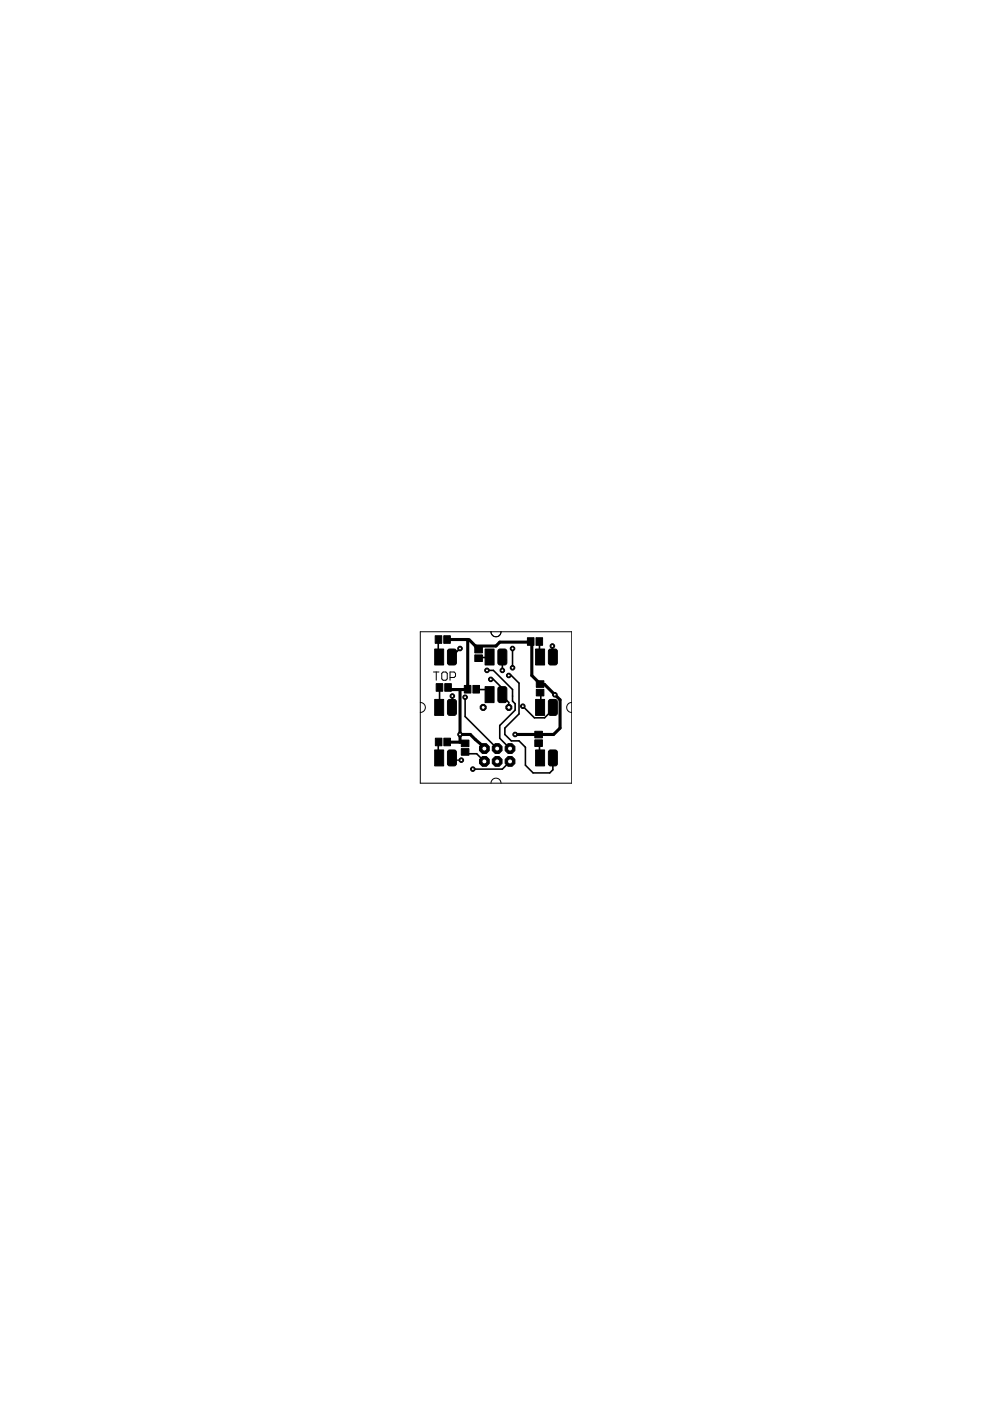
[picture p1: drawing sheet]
<svg xmlns="http://www.w3.org/2000/svg" width="210mm" height="297mm" viewBox="0 0 210 297" stroke-linecap="round" stroke-linejoin="round" font-family="sans-serif">
<path d="M91.9 142.5h1.2M92.5 142.5v1.7M94 142.5h.5l.3 .3v1.1l-.3 .3h-.5l-.3-.3v-1.1zM95.4 143.6h.9l.3-.3v-.5l-.3-.3h-.9v1.7" fill="none" stroke="#000" stroke-width=".21"/>
<g fill="#000" stroke="#000" stroke-width=".21">
<path d="M92.2 137.6h1.9v3.4h-1.9zM92.3 134.8h1.4v1.6h-1.4zM94.1 134.8h1.4v1.6h-1.4zM100.7 138.9h1.6v1.4h-1.6zM100.7 137h1.6v1.4h-1.6zM102.8 137.6h2v3.4h-2zM111.8 135.2h1.4v1.6h-1.4zM113.6 137.6h1.9v3.4h-1.9zM113.6 135.2h1.4v1.6h-1.4zM92.2 148.3h1.9v3.4h-1.9zM92.2 159h1.9v3.4h-1.9zM92.3 156.5h1.4v1.6h-1.4z"/>
<path d="M92.5 144.9h1.4v1.7h-1.4zM94.1 156.5h1.4v1.6h-1.4zM94.3 144.9h1.4v1.7h-1.4zM97.8 158.7h1.6v1.4h-1.6zM97.8 156.9h1.6v1.4h-1.6zM98.4 145.3h1.4v1.6h-1.4zM100.3 145.3h1.4v1.6h-1.4zM102.8 145.6h2v3.4h-2zM113.4 156.9h1.6v1.4h-1.6zM113.4 155h1.6v1.4h-1.6zM113.6 148.3h1.9v3.4h-1.9zM113.6 159h1.9v3.4h-1.9z"/>
<path d="M113.7 146.2h1.6v1.4h-1.6zM113.7 144.3h1.6v1.4h-1.6z"/>
<circle cx="102.4" cy="150" r=".68"/>
</g>
<g fill="#000" stroke="#000" stroke-width=".21">
<path d="M94.9 137.8l.4-.2h1l.4 .2 .1 2.7-.3 .4-1.2 .1-.4-.2z" fill-rule="evenodd"/>
<path d="M105.6 137.8l.4-.2h1l.4 .2 .1 2.7-.3 .4-1.2 .1-.4-.2z" fill-rule="evenodd"/>
<path d="M116.3 137.8l.4-.2h1l.4 .2 .1 2.7-.3 .4-1.2 .1-.4-.2z" fill-rule="evenodd"/>
<path d="M94.9 148.5l.4-.2h1l.4 .2 .1 2.7-.3 .4-1.2 .1-.4-.3z" fill-rule="evenodd"/>
<path d="M94.9 159.2l.4-.2h1l.4 .2 .1 2.7-.3 .4-1.2 .1-.4-.2z" fill-rule="evenodd"/>
<path d="M105.6 145.8l.4-.2h1l.4 .2 .1 2.7-.3 .4-1.2 .1-.4-.3z" fill-rule="evenodd"/>
<path d="M116.3 148.5l.4-.2h1l.4 .2 .1 2.7-.3 .4-1.2 .1-.4-.3z" fill-rule="evenodd"/>
<path d="M116.3 159.2l.4-.2h1l.4 .2 .1 2.7-.3 .4-1.2 .1-.4-.2z" fill-rule="evenodd"/>
</g>
<g fill="none" stroke="#000" stroke-width=".34">
<path d="M92.9 135.6v3.5M97.5 137.5l-1.6 1.6M101.6 139.4h2.2M106.5 139.3v2.8M108.7 137.5v4.1M114.4 136.1v3M117.1 137v2.1M92.9 157.4v3.2M93.2 146.5v3.2M95.9 147.6l-.1 2.4M98.6 159.8h2.5l1.6 1.6M98.6 147.8v4.1l6.8 6.8"/>
<path d="M101.1 146.2h1.9M103.3 142.1h1.3l4.1 4.1v2.5l.5 .5v1.4l-3.2 3.2v2.7l2.1 2.2M104.1 144h.5l1.9 1.9M106.8 147.8l1.1 1.1v1.1M107.9 143.2h.5l1.6 1.6v6.6l-3 3v1.3l1.4 1.4h1.6l1.4 1.3v3.8l1.6 1.7h3.6l.6-.7v-2.5M110.8 149.7l2.5 2.5h2.2l1.6-1.6M114.4 157.6v3M114.7 147v2.7M108.1 161.4l-1.6 1.7h-6.3"/>
</g>
<g fill="none" stroke="#000" stroke-width=".28">
<path d="M92.9 135.6h.1M92.9 139.1l.2 .2M94.8 135.6h.1M95.9 139.1l-.1 .2M99.2 135.6h.2M101.1 137.2l.4 .5zM101.6 139.4l-.1 .2M103.8 139.3v.1M106.5 139.3l.8 .7M112.5 136.1v-.1l.3 .1M114.3 136l.1 .1M114.4 139.1l.1 .2"/>
<path d="M117.1 139.1l.1 .2M93 157.3l-.1 .1M93.2 145.8v.7M93.2 149.7l-.1 .3M94.8 157.3v.1M95 145.8l.1 .4M95.9 149.7l-.1 .3M98.4 157.4l.2 .2M98.6 157.6v.3M98.6 159.4v.4M99.2 145.9l-.1 .2-.2 .1M101 146.1l.1 .1"/>
<path d="M103 146.2l.8 .8v.3M106.5 145.9v1.4h.3v.5M114.2 157.6h.2M114.4 155.7h-.2M114.4 144.8l.3 .3M114.5 146.9l.2 .1M114.7 149.7l-.2 .3M117.2 150l-.1 .6M92.9 160.6l.2 .1M95.8 160.7l.4 .5h1.6M114.4 160.6l.1 .1"/>
</g>
<path d="M94.8 135.6h4.4v10.3M99.4 135.6l1.4 1.4M100.8 137l.3 .2M112.5 136.1h-6.5l-.8 .9h-4.4M112.8 136.1v7.1l1.6 1.6M94.8 157.4h3.6M95.1 146.2h3.8M97.5 146.2v11.2M97.5 155.7h2.2l3 2.7v.3M114.2 155.7h.1M114.7 145.1h.8l3.2 3.3v6l-1.3 1.3h-8.2" fill="none" stroke="#000" stroke-width=".66"/>
<circle cx="102.4" cy="150" r=".42" fill="#fff" stroke="#000" stroke-width=".21"/>
<circle cx="107.9" cy="150" r=".68" fill="#000" stroke="#000" stroke-width=".21"/>
<circle cx="107.9" cy="150" r=".42" fill="#fff" stroke="#000" stroke-width=".21"/>
<circle cx="108.1" cy="161.4" r="1.12" fill="#000" stroke="#000" stroke-width=".21"/>
<circle cx="108.1" cy="161.4" r=".53" fill="#fff" stroke="#000" stroke-width=".21"/>
<circle cx="105.4" cy="161.4" r="1.12" fill="#000" stroke="#000" stroke-width=".21"/>
<circle cx="105.4" cy="161.4" r=".53" fill="#fff" stroke="#000" stroke-width=".21"/>
<circle cx="102.7" cy="161.4" r="1.12" fill="#000" stroke="#000" stroke-width=".21"/>
<circle cx="102.7" cy="161.4" r=".53" fill="#fff" stroke="#000" stroke-width=".21"/>
<circle cx="108.1" cy="158.7" r="1.12" fill="#000" stroke="#000" stroke-width=".21"/>
<circle cx="108.1" cy="158.7" r=".53" fill="#fff" stroke="#000" stroke-width=".21"/>
<circle cx="105.4" cy="158.7" r="1.12" fill="#000" stroke="#000" stroke-width=".21"/>
<circle cx="105.4" cy="158.7" r=".53" fill="#fff" stroke="#000" stroke-width=".21"/>
<circle cx="102.7" cy="158.7" r="1.12" fill="#000" stroke="#000" stroke-width=".21"/>
<circle cx="102.7" cy="158.7" r=".53" fill="#fff" stroke="#000" stroke-width=".21"/>
<circle cx="107.9" cy="143.2" r=".49" fill="#000" stroke="#000" stroke-width=".21"/>
<circle cx="107.9" cy="143.2" r=".32" fill="#fff" stroke="#000" stroke-width=".21"/>
<circle cx="97.8" cy="161.2" r=".49" fill="#000" stroke="#000" stroke-width=".21"/>
<circle cx="97.8" cy="161.2" r=".32" fill="#fff" stroke="#000" stroke-width=".21"/>
<circle cx="110.8" cy="149.7" r=".49" fill="#000" stroke="#000" stroke-width=".21"/>
<circle cx="110.8" cy="149.7" r=".32" fill="#fff" stroke="#000" stroke-width=".21"/>
<circle cx="108.7" cy="141.6" r=".49" fill="#000" stroke="#000" stroke-width=".21"/>
<circle cx="108.7" cy="141.6" r=".32" fill="#fff" stroke="#000" stroke-width=".21"/>
<circle cx="108.7" cy="137.5" r=".49" fill="#000" stroke="#000" stroke-width=".21"/>
<circle cx="108.7" cy="137.5" r=".32" fill="#fff" stroke="#000" stroke-width=".21"/>
<circle cx="95.9" cy="147.6" r=".49" fill="#000" stroke="#000" stroke-width=".21"/>
<circle cx="95.9" cy="147.6" r=".32" fill="#fff" stroke="#000" stroke-width=".21"/>
<circle cx="117.1" cy="137" r=".49" fill="#000" stroke="#000" stroke-width=".21"/>
<circle cx="117.1" cy="137" r=".32" fill="#fff" stroke="#000" stroke-width=".21"/>
<circle cx="106.5" cy="142.1" r=".49" fill="#000" stroke="#000" stroke-width=".21"/>
<circle cx="106.5" cy="142.1" r=".32" fill="#fff" stroke="#000" stroke-width=".21"/>
<circle cx="97.5" cy="137.5" r=".49" fill="#000" stroke="#000" stroke-width=".21"/>
<circle cx="97.5" cy="137.5" r=".32" fill="#fff" stroke="#000" stroke-width=".21"/>
<circle cx="117.6" cy="147.3" r=".49" fill="#000" stroke="#000" stroke-width=".21"/>
<circle cx="117.6" cy="147.3" r=".32" fill="#fff" stroke="#000" stroke-width=".21"/>
<circle cx="97.5" cy="155.7" r=".49" fill="#000" stroke="#000" stroke-width=".21"/>
<circle cx="97.5" cy="155.7" r=".32" fill="#fff" stroke="#000" stroke-width=".21"/>
<circle cx="109.2" cy="155.7" r=".49" fill="#000" stroke="#000" stroke-width=".21"/>
<circle cx="109.2" cy="155.7" r=".32" fill="#fff" stroke="#000" stroke-width=".21"/>
<circle cx="104.1" cy="144" r=".49" fill="#000" stroke="#000" stroke-width=".21"/>
<circle cx="104.1" cy="144" r=".32" fill="#fff" stroke="#000" stroke-width=".21"/>
<circle cx="103.3" cy="142.1" r=".49" fill="#000" stroke="#000" stroke-width=".21"/>
<circle cx="103.3" cy="142.1" r=".32" fill="#fff" stroke="#000" stroke-width=".21"/>
<circle cx="98.6" cy="147.8" r=".49" fill="#000" stroke="#000" stroke-width=".21"/>
<circle cx="98.6" cy="147.8" r=".32" fill="#fff" stroke="#000" stroke-width=".21"/>
<circle cx="100.2" cy="163.1" r=".49" fill="#000" stroke="#000" stroke-width=".21"/>
<circle cx="100.2" cy="163.1" r=".32" fill="#fff" stroke="#000" stroke-width=".21"/>
<path d="M89.1 133.9h32.1v32.2h-32.1zM104.1 133.9a1.07 1.07 0 0 0 1.1 1.1 1.07 1.07 0 0 0 1-1.1M89.1 148.9a1.07 1.07 0 0 1 1.1 1.1 1.07 1.07 0 0 1-1.1 1.1M121.2 148.9a1.07 1.07 0 0 0-1.1 1.1 1.07 1.07 0 0 0 1.1 1.1M104.1 166.1a1.07 1.07 0 0 1 1.1-1.1 1.07 1.07 0 0 1 1 1.1" fill="none" stroke="#000" stroke-width=".21"/>
</svg>
